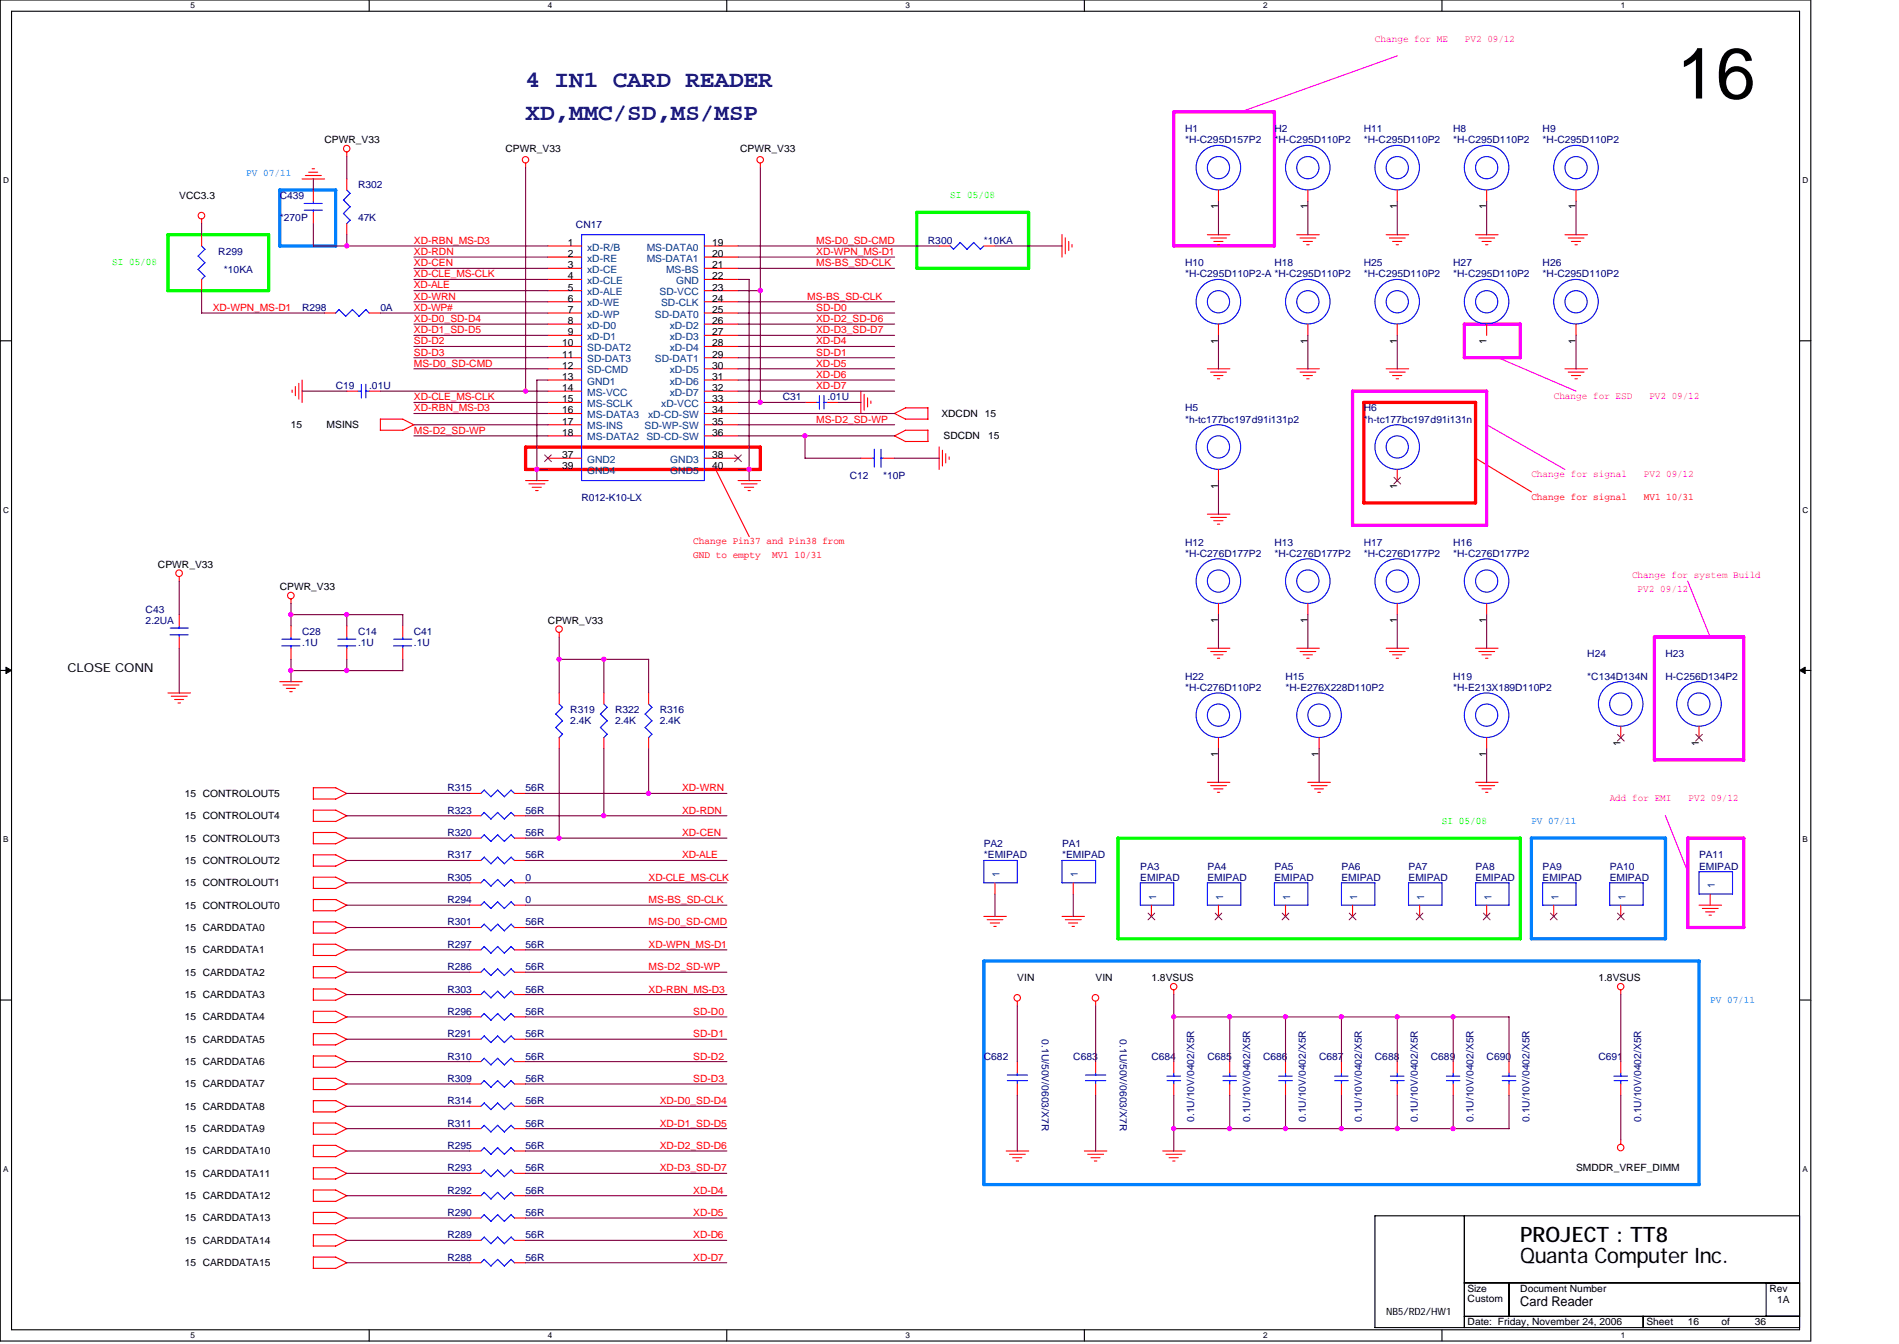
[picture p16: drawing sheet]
<svg xmlns="http://www.w3.org/2000/svg" width="257mm" height="182mm" viewBox="0 0 257 182" stroke-linecap="round" stroke-linejoin="round" font-family="sans-serif">
<defs><g id="words">
<text font-size="9.7" x="227.1" y="13.3">16</text>
<g font-size="3.2" fill="#000080">
<text x="71.2" y="11.7">4 IN1 CARD READER</text>
<text x="71.2" y="16.3">XD,MMC/SD,MS/MSP</text>
</g>
<g font-size="2.9">
<text x="205.9" y="171">Quanta Computer Inc.</text>
<text x="205.9" y="168.3">PROJECT : TT8</text>
</g>
<text font-size="1.8" x="205.9" y="176.9">Card Reader</text>
<text font-size="1.7" x="9.1" y="91">CLOSE CONN</text>
<g font-size="1.4" fill="#f0f">
<text x="186.2" y="5.6">Change for ME</text>
<text x="198.4" y="5.6">PV2 09/12</text>
<text x="210.4" y="54.1">Change for ESD</text>
<text x="223.4" y="54.1">PV2 09/12</text>
<text x="207.4" y="64.7">Change for signal</text>
<text x="222.6" y="64.7">PV2 09/12</text>
<text x="221" y="78.3">Change for system Build</text>
<text x="221.8" y="80.1">PV2 09/12</text>
<text x="218" y="108.5">Add for EMI</text>
<text x="228.7" y="108.5">PV2 09/12</text>
</g>
<g font-size="1.4" fill="#000080">
<text x="160.5" y="17.9">H1</text>
<text x="172.6" y="17.9">H2</text>
<text x="184.7" y="17.9">H11</text>
<text x="196.8" y="17.9">H8</text>
<text x="208.9" y="17.9">H9</text>
<text x="160.5" y="19.4">*H-C295D157P2</text>
<text x="172.6" y="19.4">*H-C295D110P2</text>
<text x="184.7" y="19.4">*H-C295D110P2</text>
<text x="196.8" y="19.4">*H-C295D110P2</text>
<text x="208.9" y="19.4">*H-C295D110P2</text>
<text x="37.9" y="27">C439</text>
<text x="37.9" y="30">*270P</text>
<text x="48.5" y="25.5">R302</text>
<text x="48.5" y="30">47K</text>
<text x="29.6" y="34.5">R299</text>
<text x="78" y="30.9">CN17</text>
<text x="125.7" y="33">R300</text>
<text x="133.2" y="33">*10KA</text>
<text x="30.3" y="37">*10KA</text>
<text x="160.5" y="36">H10</text>
<text x="160.5" y="37.6">*H-C295D110P2-A *H-C295D110P2</text>
<text x="172.6" y="36">H18</text>
<text x="184.7" y="36">H25</text>
<text x="184.7" y="37.6">*H-C295D110P2</text>
<text x="196.8" y="36">H27</text>
<text x="196.8" y="37.6">*H-C295D110P2</text>
<text x="208.9" y="36">H26</text>
<text x="208.9" y="37.6">*H-C295D110P2</text>
<text x="40.9" y="42.1">R298</text>
<text x="51.5" y="42.1">0A</text>
<text x="45.5" y="52.7">C19</text>
<text x="50" y="52.7">.01U</text>
<text x="106" y="54.2">C31</text>
<text x="112.1" y="54.2">.01U</text>
<text x="160.5" y="55.7">H5</text>
<text x="160.5" y="57.2">*h-tc177bc197d91i131p2</text>
<text x="184.7" y="55.7">H6</text>
<text x="184.7" y="57.2">*h-tc177bc197d91i131n</text>
<text x="115.1" y="64.8">C12</text>
<text x="119.6" y="64.8">*10P</text>
<text x="78.8" y="67.8">R012-K10-LX</text>
<text x="160.5" y="73.9">H12</text>
<text x="160.5" y="75.4">*H-C276D177P2</text>
<text x="172.6" y="73.9">H13</text>
<text x="172.6" y="75.4">*H-C276D177P2</text>
<text x="184.7" y="73.9">H17</text>
<text x="184.7" y="75.4">*H-C276D177P2</text>
<text x="196.8" y="73.9">H16</text>
<text x="196.8" y="75.4">*H-C276D177P2</text>
<text x="19.7" y="83">C43</text>
<text x="19.7" y="84.5">2.2UA</text>
<text x="40.9" y="86">C28</text>
<text x="40.9" y="87.5">.1U</text>
<text x="48.5" y="86">C14</text>
<text x="48.5" y="87.5">.1U</text>
<text x="56" y="86">C41</text>
<text x="56" y="87.5">.1U</text>
<text x="215" y="89">H24</text>
<text x="225.5" y="89">H23</text>
<text x="160.5" y="92.1">H22</text>
<text x="160.5" y="93.6">*H-C276D110P2</text>
<text x="174.1" y="92.1">H15</text>
<text x="174.1" y="93.6">*H-E276X228D110P2</text>
<text x="196.8" y="92.1">H19</text>
<text x="196.8" y="93.6">*H-E213X189D110P2</text>
<text x="215" y="92.1">*C134D134N</text>
<text x="225.5" y="92.1">H-C256D134P2</text>
<text x="77.2" y="96.6">R319</text>
<text x="77.2" y="98.1">2.4K</text>
<text x="83.3" y="96.6">R322</text>
<text x="83.3" y="98.1">2.4K</text>
<text x="89.3" y="96.6">R316</text>
<text x="89.3" y="98.1">2.4K</text>
<text x="60.6" y="107.2">R315</text>
<text x="71.2" y="107.2">56R</text>
<text x="60.6" y="110.2">R323</text>
<text x="60.6" y="113.2">R320</text>
<text x="71.2" y="110.2">56R</text>
<text x="71.2" y="113.2">56R</text>
<text x="60.6" y="116.3">R317</text>
<text x="60.6" y="119.3">R305</text>
<text x="71.2" y="116.3">56R</text>
<text x="71.2" y="119.3">0</text>
<text x="133.2" y="114.7">PA2</text>
<text x="133.2" y="116.3">*EMIPAD</text>
<text x="143.8" y="114.7">PA1</text>
<text x="143.8" y="116.3">*EMIPAD</text>
<text x="154.4" y="117.8">PA3</text>
<text x="154.4" y="119.3">EMIPAD</text>
<text x="163.5" y="117.8">PA4</text>
<text x="163.5" y="119.3">EMIPAD</text>
<text x="172.6" y="117.8">PA5</text>
<text x="172.6" y="119.3">EMIPAD</text>
<text x="181.7" y="117.8">PA6</text>
<text x="181.7" y="119.3">EMIPAD</text>
<text x="190.8" y="117.8">PA7</text>
<text x="190.8" y="119.3">EMIPAD</text>
<text x="199.8" y="117.8">PA8</text>
<text x="199.8" y="119.3">EMIPAD</text>
<text x="208.9" y="117.8">PA9</text>
<text x="208.9" y="119.3">EMIPAD</text>
<text x="218" y="117.8">PA10</text>
<text x="218" y="119.3">EMIPAD</text>
<text x="230.1" y="116.3">PA11</text>
<text x="230.1" y="117.8">EMIPAD</text>
<text x="60.6" y="122.3">R294</text>
<text x="60.6" y="125.3">R301</text>
<text x="71.2" y="122.3">0</text>
<text x="71.2" y="125.3">56R</text>
<text x="60.6" y="128.4">R297</text>
<text x="60.6" y="131.4">R286</text>
<text x="71.2" y="128.4">56R</text>
<text x="71.2" y="131.4">56R</text>
<text x="60.6" y="137.5">R296</text>
<text x="60.6" y="134.4">R303</text>
<text x="71.2" y="137.5">56R</text>
<text x="71.2" y="134.4">56R</text>
<text x="60.6" y="143.5">R310</text>
<text x="60.6" y="140.5">R291</text>
<text x="71.2" y="143.5">56R</text>
<text x="71.2" y="140.5">56R</text>
<text x="133.2" y="143.5">C682</text>
<text x="141.1" y="140.8" transform="rotate(90 141.1 140.8)">0.1U/50V/0603/X7R</text>
<text x="145.3" y="143.5">C683</text>
<text x="151.7" y="140.8" transform="rotate(90 151.7 140.8)">0.1U/50V/0603/X7R</text>
<text x="155.9" y="143.5">C684</text>
<text x="163.5" y="143.5">C685</text>
<text x="171.1" y="143.5">C686</text>
<text x="178.6" y="143.5">C687</text>
<text x="186.2" y="143.5">C688</text>
<text x="193.8" y="143.5">C689</text>
<text x="201.3" y="143.5">C690</text>
<text x="216.5" y="143.5">C691</text>
<text x="60.6" y="146.5">R309</text>
<text x="60.6" y="149.6">R314</text>
<text x="71.2" y="146.5">56R</text>
<text x="71.2" y="149.6">56R</text>
<text x="60.6" y="152.6">R311</text>
<text x="60.6" y="155.6">R295</text>
<text x="71.2" y="152.6">56R</text>
<text x="71.2" y="155.6">56R</text>
<text x="161.7" y="152" transform="rotate(-90 161.7 152)">0.1U/10V/0402/X5R</text>
<text x="169.3" y="152" transform="rotate(-90 169.3 152)">0.1U/10V/0402/X5R</text>
<text x="176.9" y="152" transform="rotate(-90 176.9 152)">0.1U/10V/0402/X5R</text>
<text x="184.4" y="152" transform="rotate(-90 184.4 152)">0.1U/10V/0402/X5R</text>
<text x="192" y="152" transform="rotate(-90 192 152)">0.1U/10V/0402/X5R</text>
<text x="199.6" y="152" transform="rotate(-90 199.6 152)">0.1U/10V/0402/X5R</text>
<text x="207.1" y="152" transform="rotate(-90 207.1 152)">0.1U/10V/0402/X5R</text>
<text x="222.3" y="152" transform="rotate(-90 222.3 152)">0.1U/10V/0402/X5R</text>
<text x="60.6" y="161.7">R292</text>
<text x="60.6" y="158.6">R293</text>
<text x="71.2" y="161.7">56R</text>
<text x="71.2" y="158.6">56R</text>
<text x="60.6" y="167.7">R289</text>
<text x="60.6" y="164.7">R290</text>
<text x="71.2" y="167.7">56R</text>
<text x="71.2" y="164.7">56R</text>
<text x="60.6" y="170.8">R288</text>
<text x="71.2" y="170.8">56R</text>
</g>
<g font-size="1.4" fill="#0080ff">
<text x="33.4" y="23.8">PV 07/11</text>
<text x="207.4" y="111.6">PV 07/11</text>
<text x="231.6" y="135.8">PV 07/11</text>
</g>
<g font-size="1.4">
<text x="43.9" y="19.4">CPWR_V33</text>
<text x="68.4" y="20.6">CPWR_V33</text>
<text x="100.2" y="20.6">CPWR_V33</text>
<text x="24.3" y="27">VCC3.3</text>
<text x="165" y="28.4" transform="rotate(-90 165 28.4)">1</text>
<text x="177.1" y="28.4" transform="rotate(-90 177.1 28.4)">1</text>
<text x="189.2" y="28.4" transform="rotate(-90 189.2 28.4)">1</text>
<text x="201.3" y="28.4" transform="rotate(-90 201.3 28.4)">1</text>
<text x="213.4" y="28.4" transform="rotate(-90 213.4 28.4)">1</text>
<text x="76.9" y="33.3">1</text>
<text x="76.9" y="34.8">2</text>
<text x="96.5" y="33.3">19</text>
<text x="96.5" y="34.8">20</text>
<text x="76.9" y="36.3">3</text>
<text x="76.9" y="37.8">4</text>
<text x="76.9" y="39.3">5</text>
<text x="76.9" y="40.9">6</text>
<text x="96.5" y="36.3">21</text>
<text x="96.5" y="37.8">22</text>
<text x="96.5" y="39.3">23</text>
<text x="96.5" y="40.9">24</text>
<text x="76.1" y="46.9">10</text>
<text x="76.9" y="42.4">7</text>
<text x="76.9" y="43.9">8</text>
<text x="76.9" y="45.4">9</text>
<text x="96.5" y="42.4">25</text>
<text x="96.5" y="43.9">26</text>
<text x="96.5" y="45.4">27</text>
<text x="96.5" y="46.9">28</text>
<text x="165" y="46.5" transform="rotate(-90 165 46.5)">1</text>
<text x="177.1" y="46.5" transform="rotate(-90 177.1 46.5)">1</text>
<text x="189.2" y="46.5" transform="rotate(-90 189.2 46.5)">1</text>
<text x="201.3" y="46.5" transform="rotate(-90 201.3 46.5)">1</text>
<text x="213.4" y="46.5" transform="rotate(-90 213.4 46.5)">1</text>
<text x="76.1" y="48.4">11</text>
<text x="76.1" y="49.9">12</text>
<text x="76.1" y="51.5">13</text>
<text x="76.1" y="53">14</text>
<text x="96.5" y="48.4">29</text>
<text x="96.5" y="49.9">30</text>
<text x="96.5" y="51.5">31</text>
<text x="96.5" y="53">32</text>
<text x="39.4" y="58">15</text>
<text x="44.2" y="58">MSINS</text>
<text x="76.1" y="54.5">15</text>
<text x="76.1" y="56">16</text>
<text x="76.1" y="57.5">17</text>
<text x="76.1" y="59">18</text>
<text x="96.5" y="54.5">33</text>
<text x="96.5" y="56">34</text>
<text x="96.5" y="57.5">35</text>
<text x="96.5" y="59">36</text>
<text x="127.5" y="56.5">XDCDN</text>
<text x="127.8" y="59.5">SDCDN</text>
<text x="133.4" y="56.5">15</text>
<text x="133.8" y="59.5">15</text>
<text x="76.1" y="62">37</text>
<text x="76.1" y="63.6">39</text>
<text x="96.5" y="62">38</text>
<text x="96.5" y="63.6">40</text>
<text x="165" y="66.2" transform="rotate(-90 165 66.2)">1</text>
<text x="189.2" y="66.2" transform="rotate(-90 189.2 66.2)">1</text>
<text x="21.4" y="76.9">CPWR_V33</text>
<text x="37.9" y="79.9">CPWR_V33</text>
<text x="74.2" y="84.5">CPWR_V33</text>
<text x="165" y="84.4" transform="rotate(-90 165 84.4)">1</text>
<text x="177.1" y="84.4" transform="rotate(-90 177.1 84.4)">1</text>
<text x="189.2" y="84.4" transform="rotate(-90 189.2 84.4)">1</text>
<text x="201.3" y="84.4" transform="rotate(-90 201.3 84.4)">1</text>
<text x="219.5" y="101" transform="rotate(-90 219.5 101)">1</text>
<text x="230.1" y="101" transform="rotate(-90 230.1 101)">1</text>
<text x="25" y="107.9">15 CONTROLOUT5</text>
<text x="165" y="102.5" transform="rotate(-90 165 102.5)">1</text>
<text x="178.6" y="102.5" transform="rotate(-90 178.6 102.5)">1</text>
<text x="201.3" y="102.5" transform="rotate(-90 201.3 102.5)">1</text>
<text x="25" y="114">15 CONTROLOUT3</text>
<text x="25" y="111">15 CONTROLOUT4</text>
<text x="25" y="117">15 CONTROLOUT2</text>
<text x="25" y="123.1">15 CONTROLOUT0</text>
<text x="25" y="120">15 CONTROLOUT1</text>
<text x="25" y="126.1">15 CARDDATA0</text>
<text x="25" y="129.1">15 CARDDATA1</text>
<text x="25" y="132.1">15 CARDDATA2</text>
<text x="25" y="135.2">15 CARDDATA3</text>
<text x="137.8" y="132.9">VIN</text>
<text x="148.4" y="132.9">VIN</text>
<text x="155.9" y="132.9">1.8VSUS</text>
<text x="216.5" y="132.9">1.8VSUS</text>
<text x="25" y="138.2">15 CARDDATA4</text>
<text x="25" y="141.2">15 CARDDATA5</text>
<text x="25" y="144.3">15 CARDDATA6</text>
<text x="25" y="147.3">15 CARDDATA7</text>
<text x="25" y="150.3">15 CARDDATA8</text>
<text x="25" y="153.3">15 CARDDATA9</text>
<text x="25" y="156.4">15 CARDDATA10</text>
<text x="25" y="159.4">15 CARDDATA11</text>
<text x="213.4" y="158.6">SMDDR_VREF_DIMM</text>
<text x="25" y="162.4">15 CARDDATA12</text>
<text x="25" y="165.4">15 CARDDATA13</text>
<text x="25" y="168.5">15 CARDDATA14</text>
<text x="25" y="171.5">15 CARDDATA15</text>
<text x="187.7" y="178.1">NB5/RD2/HW1</text>
<text x="198.8" y="176.3">Custom</text>
<text x="198.8" y="175">Size</text>
<text x="198.8" y="179.5">Date: Friday, November 24, 2006</text>
<text x="205.9" y="175">Document Number</text>
<text x="223" y="179.5">Sheet</text>
<text x="228.6" y="179.5">16</text>
<text x="233.1" y="179.5">of</text>
<text x="237.7" y="179.5">36</text>
<text x="239.6" y="175">Rev</text>
<text x="240.7" y="176.5">1A</text>
</g>
<g font-size="1.4" fill="#0f0">
<text x="128.7" y="26.8">SI 05/08</text>
<text x="15.2" y="35.9">SI 05/08</text>
<text x="195.3" y="111.6">SI 05/08</text>
</g>
<g font-size="1.4" fill="#f00">
<text x="56" y="34.5">XD-RDN</text>
<text x="56" y="33">XD-RBN_MS-D3</text>
<text x="110.5" y="33">MS-D0_SD-CMD</text>
<text x="110.5" y="34.5">XD-WPN_MS-D1</text>
<text x="56" y="36">XD-CEN</text>
<text x="56" y="37.6">XD-CLE_MS-CLK</text>
<text x="56" y="39.1">XD-ALE</text>
<text x="56" y="40.6">XD-WRN</text>
<text x="109.3" y="40.6">MS-BS_SD-CLK</text>
<text x="110.5" y="36">MS-BS_SD-CLK</text>
<text x="28.8" y="42.1">XD-WPN_MS-D1</text>
<text x="56" y="46.7">SD-D2</text>
<text x="56" y="45.1">XD-D1_SD-D5</text>
<text x="56" y="42.1">XD-WP#</text>
<text x="56" y="43.6">XD-D0_SD-D4</text>
<text x="110.5" y="42.1">SD-D0</text>
<text x="110.5" y="43.6">XD-D2_SD-D6</text>
<text x="110.5" y="46.7">XD-D4</text>
<text x="110.5" y="45.1">XD-D3_SD-D7</text>
<text x="56" y="49.7">MS-D0_SD-CMD</text>
<text x="56" y="48.2">SD-D3</text>
<text x="110.5" y="48.2">SD-D1</text>
<text x="110.5" y="51.2">XD-D6</text>
<text x="110.5" y="52.7">XD-D7</text>
<text x="110.5" y="49.7">XD-D5</text>
<text x="56" y="55.7">XD-RBN_MS-D3</text>
<text x="56" y="58.8">MS-D2_SD-WP</text>
<text x="56" y="54.2">XD-CLE_MS-CLK</text>
<text x="110.5" y="57.2">MS-D2_SD-WP</text>
<text x="207.4" y="67.7">Change for signal</text>
<text x="222.6" y="67.7">MV1 10/31</text>
<text x="93.9" y="73.7">Change Pin37 and Pin38 from</text>
<text x="93.9" y="75.6">GND to empty</text>
<text x="104.6" y="75.6">MV1 10/31</text>
<text x="92.4" y="107.2">XD-WRN</text>
<text x="92.4" y="113.2">XD-CEN</text>
<text x="92.4" y="110.2">XD-RDN</text>
<text x="87.8" y="119.3">XD-CLE_MS-CLK</text>
<text x="92.4" y="116.3">XD-ALE</text>
<text x="87.8" y="122.3">MS-BS_SD-CLK</text>
<text x="87.8" y="125.3">MS-D0_SD-CMD</text>
<text x="87.8" y="131.4">MS-D2_SD-WP</text>
<text x="87.8" y="128.4">XD-WPN_MS-D1</text>
<text x="87.8" y="134.4">XD-RBN_MS-D3</text>
<text x="93.9" y="137.5">SD-D0</text>
<text x="93.9" y="140.5">SD-D1</text>
<text x="93.9" y="143.5">SD-D2</text>
<text x="89.3" y="149.6">XD-D0_SD-D4</text>
<text x="93.9" y="146.5">SD-D3</text>
<text x="89.3" y="152.6">XD-D1_SD-D5</text>
<text x="89.3" y="155.6">XD-D2_SD-D6</text>
<text x="89.3" y="158.6">XD-D3_SD-D7</text>
<text x="93.9" y="161.7">XD-D4</text>
<text x="93.9" y="164.7">XD-D5</text>
<text x="93.9" y="167.7">XD-D6</text>
<text x="93.9" y="170.8">XD-D7</text>
</g>
<g font-size="1.4" fill="#004080">
<text x="79.5" y="33.9">xD-R/B</text>
<text x="79.5" y="35.4">xD-RE</text>
<text x="87.6" y="33.9">MS-DATA0</text>
<text x="87.6" y="35.4">MS-DATA1</text>
<text x="79.5" y="37">xD-CE</text>
<text x="79.5" y="38.5">xD-CLE</text>
<text x="79.5" y="40">xD-ALE</text>
<text x="79.5" y="41.5">xD-WE</text>
<text x="89.3" y="40">SD-VCC</text>
<text x="89.5" y="41.5">SD-CLK</text>
<text x="90.2" y="37">MS-BS</text>
<text x="91.6" y="38.5">GND</text>
<text x="79.5" y="43">xD-WP</text>
<text x="79.5" y="44.5">xD-D0</text>
<text x="79.5" y="46">xD-D1</text>
<text x="79.5" y="47.5">SD-DAT2</text>
<text x="88.7" y="43">SD-DAT0</text>
<text x="90.7" y="44.5">xD-D2</text>
<text x="90.7" y="46">xD-D3</text>
<text x="90.7" y="47.5">xD-D4</text>
<text x="79.5" y="49.1">SD-DAT3</text>
<text x="79.5" y="50.6">SD-CMD</text>
<text x="79.5" y="52.1">GND1</text>
<text x="79.5" y="53.6">MS-VCC</text>
<text x="88.7" y="49.1">SD-DAT1</text>
<text x="90.7" y="50.6">xD-D5</text>
<text x="90.7" y="52.1">xD-D6</text>
<text x="90.7" y="53.6">xD-D7</text>
<text x="79.5" y="55.1">MS-SCLK</text>
<text x="79.5" y="56.6">MS-DATA3</text>
<text x="79.5" y="58.1">MS-INS</text>
<text x="79.5" y="59.6">MS-DATA2</text>
<text x="87.3" y="58.1">SD-WP-SW</text>
<text x="87.5" y="59.6">SD-CD-SW</text>
<text x="87.8" y="56.6">xD-CD-SW</text>
<text x="89.6" y="55.1">xD-VCC</text>
<text x="79.5" y="62.7">GND2</text>
<text x="79.5" y="64.2">GND4</text>
<text x="90.8" y="62.7">GND3</text>
<text x="90.8" y="64.2">GND5</text>
<text x="135.4" y="118.8" transform="rotate(-90 135.4 118.8)">1</text>
<text x="146" y="118.8" transform="rotate(-90 146 118.8)">1</text>
<text x="156.6" y="121.8" transform="rotate(-90 156.6 121.8)">1</text>
<text x="165.6" y="121.8" transform="rotate(-90 165.6 121.8)">1</text>
<text x="174.7" y="121.8" transform="rotate(-90 174.7 121.8)">1</text>
<text x="183.8" y="121.8" transform="rotate(-90 183.8 121.8)">1</text>
<text x="192.9" y="121.8" transform="rotate(-90 192.9 121.8)">1</text>
<text x="202" y="121.8" transform="rotate(-90 202 121.8)">1</text>
<text x="211" y="121.8" transform="rotate(-90 211 121.8)">1</text>
<text x="220.1" y="121.8" transform="rotate(-90 220.1 121.8)">1</text>
<text x="232.2" y="120.3" transform="rotate(-90 232.2 120.3)">1</text>
</g>
<g font-size="1.1">
<text x="25.8" y="1.1">5</text>
<text x="74.2" y="1.1">4</text>
<text x="122.6" y="1.1">3</text>
<text x="171.1" y="1.1">2</text>
<text x="219.5" y="1.1">1</text>
<text x=".4" y="24.8">D</text>
<text x="244.1" y="24.8">D</text>
<text x=".4" y="69.4">C</text>
<text x="244.1" y="69.4">C</text>
<text x=".4" y="114.1">B</text>
<text x="244.1" y="114.1">B</text>
<text x=".4" y="158.7">A</text>
<text x="244.1" y="158.7">A</text>
<text x="25.8" y="181.3">5</text>
<text x="74.2" y="181.3">4</text>
<text x="122.6" y="181.3">3</text>
<text x="171.1" y="181.3">2</text>
<text x="219.5" y="181.3">1</text>
</g>
</g></defs>
<path d="M0 0h245.2v181.6h-245.2zM1.6 1.5h242.1v178.6h-242.1z" fill="none" stroke="#000" stroke-width=".15"/>
<g fill="#fff">
<path d="M25.8 .2h.6v1.2h-.6z"/>
<path d="M25.8 180.3h.6v1.2h-.6z"/>
</g>
<path d="M50 0v1.5M50 180.1v1.5" fill="none" stroke="#000" stroke-width=".15"/>
<g fill="#fff">
<path d="M74.2 .2h.6v1.2h-.6z"/>
<path d="M74.2 180.3h.6v1.2h-.6z"/>
</g>
<path d="M98.4 0v1.5M98.4 180.1v1.5" fill="none" stroke="#000" stroke-width=".15"/>
<g fill="#fff">
<path d="M122.6 .2h.6v1.2h-.6z"/>
<path d="M122.6 180.3h.6v1.2h-.6z"/>
</g>
<path d="M146.9 0v1.5M146.9 180.1v1.5" fill="none" stroke="#000" stroke-width=".15"/>
<g fill="#fff">
<path d="M171.1 .2h.6v1.2h-.6z"/>
<path d="M171.1 180.3h.6v1.2h-.6z"/>
</g>
<path d="M195.3 0v1.5M195.3 180.1v1.5" fill="none" stroke="#000" stroke-width=".15"/>
<g fill="#fff">
<path d="M219.5 .2h.6v1.2h-.6z"/>
<path d="M219.5 180.3h.6v1.2h-.6z"/>
<path d="M.4 23.8h.8v1.2h-.8z"/>
<path d="M244.1 23.8h.8v1.2h-.8z"/>
<path d="M.4 68.5h.8v1.2h-.8z"/>
<path d="M244.1 68.5h.8v1.2h-.8z"/>
</g>
<path d="M0 46.2h1.6M243.7 46.2h1.5" fill="none" stroke="#000" stroke-width=".15"/>
<g fill="#fff">
<path d="M.4 113.1h.7v1.2h-.7z"/>
<path d="M244.1 113.1h.7v1.2h-.7z"/>
</g>
<path d="M0 90.8h1.6M243.7 90.8h1.5" fill="none" stroke="#000" stroke-width=".15"/>
<path d="M.8 90.4l.8 .4-.8 .4zM243.7 90.8l.8-.4v.8z" fill="#000" stroke="#000" stroke-width=".14"/>
<g fill="#fff">
<path d="M.4 157.8h.7v1.2h-.7z"/>
<path d="M244.1 157.8h.7v1.2h-.7z"/>
</g>
<path d="M0 135.4h1.6M243.7 135.4h1.5M186.2 164.7h57.5v15.1h-57.5zM198.3 173.8h45.4M198.3 164.7v15.1M198.3 178.3h45.4M204.4 173.8v4.5M222.5 178.3v1.5M239.2 173.8v4.5" fill="none" stroke="#000" stroke-width=".15"/>
<path d="M189.2 7.6l-21.2 7.6M201.3 57.5l10.6 6.1M202.8 48.4l10.6 4.6M228.6 78.7l3 7.6M225.5 110.5l3.1 7.6" fill="none" stroke="#f0f" stroke-width=".15"/>
<g fill="none" stroke="#f00" stroke-width=".15">
<path d="M27.3 29.7v.6M27.3 31.8v1.5M27.3 37.8v1.6M40.9 24.2h3.1M41.4 23.8h2.1M41.8 23.3h1.2M42.3 22.9h.3M42.4 25.7v1.6M42.4 28.8v1.5M47 20.6v.6M47 24.2v1.5M47 30.3v1.5"/>
<path d="M71.2 22.1v.6M74.2 33.3h4.6M74.2 34.8h4.6M74.2 36.3h4.6M74.2 37.8h4.6M74.2 39.4h4.6M95.4 33.3h4.5M95.4 34.8h4.5M95.4 36.3h4.5M95.4 37.8h4.5M95.4 39.4h4.5M103 22.1v.6"/>
<path d="M127.2 33.3h1.5M133.2 33.3h1.5M143.8 31.8v3M144.3 32.2v2.2M144.7 32.7v1.2M145.2 33.1v.4M163.5 31.8h3.1M164 32.2h2.1M164.4 32.7h1.2M164.9 33.1h.3M165 25.7v1.6M175.6 31.8h3.1"/>
<path d="M176.1 32.2h2.1M176.5 32.7h1.2M177 33.1h.3M177.1 25.7v1.6M187.7 31.8h3.1M188.2 32.2h2.1M188.6 32.7h1.2M189.1 33.1h.3M189.2 25.7v1.6M199.8 31.8h3.1M200.3 32.2h2.1M200.7 32.7h1.2"/>
<path d="M201.2 33.1h.3M201.3 25.7v1.6M211.9 31.8h3.1M212.4 32.2h2.1M212.8 32.7h1.3M213.3 33.1h.3M213.4 25.7v1.6M39.6 52.8v.3M40 52.3v1.3M40.5 51.9v2.2M40.9 51.5v3M43.9 42.4h1.6"/>
<path d="M47 53h1.5M50 53h1.5M50 42.4h1.5M51.5 58.3h3M51.5 56.8h3.1M51.5 56.7v1.6M54.5 56.8l1.6 .8M56 57.5l-1.5 .8M74.2 50h4.6M74.2 54.5h4.6M74.2 53h4.6M74.2 40.9h4.6"/>
<path d="M74.2 42.4h4.6M74.2 43.9h4.6M74.2 45.4h4.6M74.2 46.9h4.6M74.2 48.5h4.6M74.2 51.5h4.6M74.2 56h4.6M74.2 57.5h4.6M74.2 59h4.6M95.4 50h4.5M95.4 54.5h4.5M95.4 53h4.5"/>
<path d="M95.4 40.9h4.5M95.4 42.4h4.5M95.4 43.9h4.5M95.4 45.4h4.5M95.4 46.9h4.5M95.4 48.5h4.5M95.4 51.5h4.5M95.4 56h4.5M95.4 57.5h4.5M95.4 59h4.5M109 54.5h1.5M112.1 54.5h1.5"/>
<path d="M116.6 53v3M117 53.4v2.2M117.5 53.9v1.2M117.9 54.3v.4M121.1 59.1l1.5-.8h3.1v1.5h-3.1M121.1 59l1.6 .8M122.6 55.2h3.1v1.6h-3.1l-1.5-.8M122.7 55.2l-1.6 .8M163.5 50h3.1M164 50.4h2.1M164.4 50.9h1.2M164.9 51.3h.3"/>
<path d="M165 43.9v1.5M175.6 50h3.1M176.1 50.4h2.1M176.5 50.9h1.2M177 51.3h.3M177.1 43.9v1.5M187.7 50h3.1M188.2 50.4h2.1M188.6 50.9h1.2M189.1 51.3h.3M189.2 43.9v1.5M201.3 43.9v1.5"/>
<path d="M211.9 50h3.1M212.4 50.4h2.1M212.8 50.9h1.3M213.3 51.3h.3M213.4 43.9v1.5M24.3 78.1v.6M71.2 65.1h3M71.6 65.5h2.2M72.1 66h1.2M72.5 66.4h.4M74.2 62.1h4.6M74.2 63.6h4.6"/>
<path d="M95.4 62.1h4.5M95.4 63.6h4.5M96.9 63.6l4.6 9.1M99.9 65.1h3.1M100.4 65.5h2.1M100.8 66h1.3M101.3 66.4h.3M116.6 62.1h1.5M119.6 62.1h1.5M127.2 60.5v3.1M127.6 61v2.1M128.1 61.4v1.3"/>
<path d="M128.5 61.9v.3M163.5 69.6h3.1M164 70.1h2.1M164.4 70.5h1.2M164.9 71h.3M165 63.6v1.5M189.2 63.6v1.5M199.8 62.1l7.6 4.5M22.8 93.9h3M23.2 94.3h2.2M23.6 94.7h1.3M24.1 95.2h.3"/>
<path d="M24.3 83.2v1.6M24.3 86.3v1.5M37.9 92.3h3M38.3 92.8h2.2M38.8 93.2h1.2M39.2 93.7h.4M39.4 81.1v.7M39.4 84.8v1.5M39.4 87.8v1.5M47 84.8v1.5M47 87.8v1.5M54.5 84.8v1.5"/>
<path d="M54.5 87.8v1.5M75.7 85.7v.6M75.7 93.9v1.5M75.7 99.9v1.5M81.8 93.9v1.5M81.8 99.9v1.5M87.8 93.9v1.5M87.8 99.9v1.5M163.5 87.8h3.1M164 88.2h2.1M164.4 88.7h1.2M164.9 89.2h.3"/>
<path d="M165 81.7v1.5M165 99.9v1.5M175.6 87.8h3.1M176.1 88.2h2.1M176.5 88.7h1.2M177 89.2h.3M177.1 81.7v1.5M178.6 99.9v1.5M187.7 87.8h3.1M188.2 88.2h2.1M188.6 88.7h1.2M189.1 89.2h.3"/>
<path d="M189.2 81.7v1.5M199.8 87.8h3.1M200.3 88.2h2.1M200.7 88.7h1.2M201.2 89.2h.3M201.3 81.7v1.5M201.3 99.9v1.5M219.5 98.4v1.5M230.1 98.4v1.5M42.4 106.7v1.5h3.1M42.4 109.7v1.6h3.1M42.4 115.8v1.5h3.1"/>
<path d="M42.4 115.8h3.1l1.5 .8M42.4 109.7h3.1l1.5 .8M42.4 106.7h3.1l1.5 .8M47 119.6l-1.6 .8M47 116.5l-1.6 .8M47 113.5l-1.6 .8M47 110.5l-1.6 .8M47 107.5l-1.6 .7M47 113.5l-1.5-.7-3.1-.1v1.6h3.1M47 119.6l-1.5-.8h-3.1v1.5h3.1M63.6 110.5h1.5M63.6 113.5h1.5"/>
<path d="M63.6 107.5h1.5M63.6 116.5h1.5M63.6 119.6h1.5M69.7 110.5h1.5M69.7 113.5h1.5M69.7 107.5h1.5M69.7 116.5h1.5M69.7 119.6h1.5M134.7 119.6v1.5M145.3 119.6v1.5M163.5 106h3.1M164 106.4h2.1"/>
<path d="M164.4 106.8h1.2M164.9 107.3h.3M177.1 106h3.1M177.6 106.4h2.1M178 106.8h1.2M178.5 107.3h.3M199.8 106h3.1M200.3 106.4h2.1M200.7 106.8h1.2M201.2 107.3h.3M42.4 121.8v1.6h3.1M42.4 124.8v1.6h3.1"/>
<path d="M42.4 130.9v1.5h3.1M42.4 136.9v1.6h3.1M42.4 140v1.5h3.1M42.4 121.8h3.1l1.5 .8M42.4 124.9h3.1l1.5 .7M42.4 130.9h3.1l1.5 .8M42.4 137h3.1l1.5 .8M42.4 140h3.1l1.5 .8M47 122.6l-1.6 .8M47 125.6l-1.6 .8M47 128.7l-1.6 .7M47 131.7l-1.6 .8"/>
<path d="M47 134.7l-1.6 .8M47 137.7l-1.6 .8M47 128.7l-1.5-.8h-3.1v1.5h3.1M47 134.7l-1.5-.8h-3.1v1.6h3.1M63.6 122.6h1.5M63.6 128.7h1.5M63.6 137.7h1.5M63.6 131.7h1.5M63.6 125.6h1.5M63.6 134.7h1.5M69.7 122.6h1.5M69.7 128.7h1.5"/>
<path d="M69.7 137.7h1.5M69.7 131.7h1.5M69.7 125.6h1.5M69.7 134.7h1.5M133.2 124.1h3.1M133.7 124.6h2.1M134.1 125h1.3M134.6 125.5h.3M137.8 135.6v.6M143.8 124.1h3.1M144.3 124.6h2.1M144.7 125h1.2"/>
<path d="M145.2 125.5h.3M148.4 135.6v.6M155.9 122.6v1.5M159 134.1v.6M165 122.6v1.5M174.1 122.6v1.5M183.2 122.6v1.5M192.3 122.6v1.5M201.3 122.6v1.5M210.4 122.6v1.5M219.5 122.6v1.5M219.5 134.1v.6"/>
<path d="M230.1 122.6h3M230.5 123h2.2M231 123.5h1.2M231.5 124h.3M231.6 121.1v1.5M42.4 146v1.6h3.1M42.4 152.1v1.5h3.1M42.4 155.1v1.6h3.1M42.4 146h3.1l1.5 .8M42.4 152.1h3.1l1.5 .8M42.4 155.1h3.1l1.5 .8M47 140.8l-1.6 .7"/>
<path d="M47 143.8l-1.6 .8M47 146.8l-1.6 .8M47 149.8l-1.6 .8M47 152.9l-1.6 .7M47 155.9l-1.6 .8M47 158.9l-1.6 .8M47 143.8l-1.5-.8h-3.1v1.5h3.1M47 149.9l-1.5-.8h-3.1v1.5h3.1M47 158.9l-1.5-.7-3.1-.1v1.6h3.1M63.6 155.9h1.5M63.6 143.8h1.5M63.6 146.8h1.5"/>
<path d="M63.6 158.9h1.5M63.6 152.9h1.5M63.6 140.8h1.5M63.6 149.8h1.5M69.7 155.9h1.5M69.7 143.8h1.5M69.7 146.8h1.5M69.7 158.9h1.5M69.7 152.9h1.5M69.7 140.8h1.5M69.7 149.8h1.5M136.3 155.9h3"/>
<path d="M136.7 156.3h2.2M137.1 156.8h1.3M137.6 157.2h.3M137.8 143.8v1.5M137.8 146.8v1.5M146.9 155.9h3M147.3 156.3h2.2M147.7 156.8h1.3M148.2 157.2h.3M148.4 143.8v1.5M148.4 146.8v1.5M157.5 155.9h3"/>
<path d="M157.9 156.3h2.1M158.3 156.8h1.3M158.8 157.2h.3M159 143.8v1.5M159 146.8v1.5M166.5 143.8v1.5M166.5 146.8v1.5M174.1 143.8v1.5M174.1 146.8v1.5M181.7 143.8v1.5M181.7 146.8v1.5M189.2 143.8v1.5"/>
<path d="M189.2 146.8v1.5M196.8 143.8v1.5M196.8 146.8v1.5M204.4 143.8v1.5M204.4 146.8v1.5M219.5 143.8v1.5M219.5 146.8v1.5M219.5 154.4v.6M42.4 161.2v1.5h3.1M42.4 167.2v1.6h3.1M42.4 170.2v1.6h3.1M42.4 161.2h3.1l1.5 .8"/>
<path d="M42.4 167.2h3.1l1.5 .8M42.4 170.3h3.1l1.5 .7M47 161.9l-1.6 .8M47 165l-1.6 .8M47 168l-1.6 .8M47 171l-1.6 .8M47 165l-1.5-.8h-3.1v1.5h3.1M63.6 161.9h1.5M63.6 171h1.5M63.6 168h1.5M63.6 165h1.5M69.7 161.9h1.5"/>
<path d="M69.7 171h1.5M69.7 168h1.5M69.7 165h1.5"/>
<circle cx="27.3" cy="29.2" r=".45"/>
<circle cx="46.9" cy="20.1" r=".44"/>
<circle cx="71.2" cy="21.6" r=".43"/>
<circle cx="103" cy="21.6" r=".44"/>
<circle cx="24.3" cy="77.6" r=".45"/>
<circle cx="39.4" cy="80.7" r=".45"/>
<circle cx="75.7" cy="85.2" r=".44"/>
<circle cx="137.8" cy="135.1" r=".44"/>
<circle cx="148.4" cy="135.1" r=".45"/>
<circle cx="158.9" cy="133.6" r=".43"/>
<circle cx="219.5" cy="133.6" r=".43"/>
<circle cx="219.5" cy="155.4" r=".44"/>
</g>
<path d="M22.8 31.8h13.6v7.6h-13.6zM124.2 28.8h15.1v7.5h-15.1zM151.4 113.5h54.5v13.6h-54.5z" fill="none" stroke="#0f0" stroke-width=".44"/>
<path d="M37.9 25.7h7.6v7.6h-7.6zM207.4 113.5h18.1v13.6h-18.1zM133.2 130.2h96.9v30.2h-96.9z" fill="none" stroke="#0080ff" stroke-width=".44"/>
<path d="M159 15.2h13.6v18.1h-13.6zM183.2 53h18.1v18.1h-18.1zM198.3 43.9h7.6v4.6h-7.6zM224 86.3h12.2v16.6h-12.2zM228.6 113.5h7.6v12.1h-7.6z" fill="none" stroke="#f0f" stroke-width=".44"/>
<path d="M184.7 54.5h15.1v13.6h-15.1zM71.2 60.6h31.8v3h-31.8z" fill="none" stroke="#f00" stroke-width=".44"/>
<g fill="none" stroke="#00f" stroke-width=".15">
<path d="M26.8 34.7l1 .9M26.8 36.5l1 .9-.5 .5M27.3 33.3l.5 .5M27.7 33.8l-.9 .9M27.7 35.6l-.9 .9M41.2 27.6h2.4M41.2 28.5h2.5M42.4 27.3v.3M42.4 28.4v.4M46.5 27.1l.9 .9M46.5 28.9l.9 .9M47 25.7l.4 .5"/>
<path d="M47.4 26.2l-.9 .9M47.4 28l-.9 .9M47.4 29.8l-.5 .5M78.8 31.8h16.6v33.3h-16.6zM128.7 33.3l.4 .5M130 32.8l1 1M130 32.9l-.9 .9M131.8 32.8l1 1M131.9 32.9l-1 .9M133.2 33.3l-.4 .5M45.9 41.9l.9 .9M45.9 41.9l-.5 .5"/>
<path d="M47.7 41.9l.9 .9M47.7 41.9l-.9 1M48.5 53h.5M48.9 52.1v1.8M49.5 53h.5M49.5 52v1.9M50 42.4l-.5-.5-.9 1M110.5 54.5h.5M111 53.6v1.8M111.6 54.5h.5M111.6 53.6v1.8M118.1 62.1h.3"/>
<path d="M118.4 60.8v2.5M119.3 62.1h.3M119.3 60.9v2.4M23 86h2.5M23 85.1h2.5M24.3 84.8v.3M24.3 86v.3M38.2 87.5h2.4M38.2 86.6h2.4M39.4 86.3v.3M39.4 87.5v.3M45.7 87.5h2.5"/>
<path d="M45.8 86.6h2.4M47 86.3v.3M47 87.5v.3M53.3 87.5h2.4M53.3 86.6h2.5M54.5 86.3v.3M54.5 87.5v.3M75.3 96.7l.9 .9M75.3 98.5l.9 1M75.7 95.4l.5 .4M76.2 95.8l-1 .9M76.2 97.6l-1 1"/>
<path d="M76.2 99.4l-.5 .5M81.3 96.7l1 .9M81.3 98.5l1 1M81.8 95.4l.5 .4-1 .9M82.2 97.6l-.9 1M82.2 99.4l-.4 .5M87.4 96.7l.9 .9M87.4 98.5l.9 1M87.8 95.4l.5 .4-.9 .9M88.3 97.6l-.9 1M88.3 99.4l-.5 .5M65.1 116.5l.5-.4 .9 .9"/>
<path d="M65.6 113.1l.9 .9M65.6 107l.9 .9M65.6 113.1l-.5 .4M65.6 107l-.5 .5M65.6 119.1l-.5 .5M67.4 110l.9 1M67.4 113.1l.9 .9M67.4 107l.9 .9M67.4 116.1l.9 .9M67.4 119.1l.9 .9M67.4 110l-.9 1-.9-1-.5 .5M67.4 113.1l-.9 .9"/>
<path d="M67.4 107l-.9 .9M67.4 116.1l-.9 .9M67.4 119.1l-.9 .9-.9-.9M69.2 110l.5 .5M69.2 113.1l.5 .4M69.2 107l.5 .5M69.2 116.1l.5 .5M69.2 119.1l.5 .5M69.2 110l-.9 .9M69.2 113.1l-.9 .9M69.2 107l-.9 .9M69.2 116.1l-.9 .9"/>
<path d="M69.2 119.1l-.9 .9M133.2 116.5h4.6v3.1h-4.6zM143.8 116.5h4.6v3.1h-4.6zM154.4 119.6h4.6v3h-4.6zM163.5 119.6h4.5v3h-4.5zM172.6 119.6h4.5v3h-4.5zM181.7 119.6h4.5v3h-4.5zM190.8 119.6h4.5v3h-4.5zM199.8 119.6h4.6v3h-4.6zM208.9 119.6h4.5v3h-4.5zM218 119.6h4.5v3h-4.5zM230.1 118.1h4.5v3h-4.5z"/>
<path d="M65.1 131.7l.5-.5 .9 .9M65.6 128.2l.9 .9M65.6 137.3l.9 .9M65.6 122.2l.9 .9M65.6 128.2l-.5 .5M65.6 137.3l-.5 .4M65.6 122.1l-.5 .5M65.6 134.2l-.5 .5M67.4 128.2l.9 .9M67.4 137.3l.9 .9M67.4 122.2l.9 .9M67.4 131.2l.9 .9"/>
<path d="M67.4 125.2l.9 .9M67.4 134.3l.9 .9M67.4 128.2l-.9 .9M67.4 137.3l-.9 .9M67.4 122.1l-.9 .9M67.4 131.2l-.9 .9M67.4 125.2l-.9 .9-.9-.9-.5 .4M67.4 134.2l-.9 1-.9-.9M69.2 128.2l.5 .5M69.2 137.3l.5 .5M69.2 122.2l.5 .4M69.2 131.2l.5 .5"/>
<path d="M69.2 125.2l.5 .4M69.2 134.3l.5 .4M69.2 128.2l-.9 .9M69.2 137.3l-.9 .9M69.2 122.1l-.9 .9M69.2 131.2l-.9 .9M69.2 125.2l-.9 .9M69.2 134.2l-.9 .9M65.1 146.8l.5-.5 .9 1M65.6 143.3l.9 1M65.6 158.5l.9 .9M65.6 152.4l.9 .9"/>
<path d="M65.6 143.3l-.5 .5M65.6 158.5l-.5 .4M65.6 152.4l-.5 .5M65.6 149.4l-.5 .4M67.4 143.3l.9 1M67.4 146.4l.9 .9M67.4 158.5l.9 .9M67.4 152.4l.9 .9M67.4 155.4l.9 1M67.4 140.3l.9 .9M67.4 149.4l.9 .9M67.4 143.3l-.9 .9"/>
<path d="M67.4 146.3l-.9 1M67.4 158.5l-.9 .9M67.4 152.4l-.9 .9M67.4 155.4l-.9 1-.9-1-.5 .5M67.4 140.3l-.9 .9-.9-.9-.5 .5M67.4 149.4l-.9 .9-.9-.9M69.2 143.3l.5 .5M69.2 146.4l.5 .4M69.2 158.5l.5 .4M69.2 152.4l.5 .5M69.2 155.4l.5 .5M69.2 140.3l.5 .5"/>
<path d="M69.2 149.4l.5 .5M69.2 143.3l-.9 .9M69.2 146.3l-.9 1M69.2 158.5l-.9 .9M69.2 152.4l-.9 .9M69.2 155.4l-.9 .9M69.2 140.3l-.9 .9M69.2 149.4l-.9 .9M136.4 146.4h2.7M136.4 145.6h2.7M137.8 145.3v.3M137.8 146.3v.5"/>
<path d="M147 146.4h2.8M147 145.6h2.8M148.4 145.3v.3M148.4 146.3v.5M158 145.8h1.9M158 146.4h1.9M159 145.3v.5M159 146.4v.4M165.6 145.8h1.8M165.6 146.4h1.8M166.5 145.3v.5M166.5 146.4v.4"/>
<path d="M173.2 145.8h1.8M173.2 146.4h1.8M174.1 145.3v.5M174.1 146.4v.4M180.7 145.8h1.9M180.8 146.4h1.8M181.7 145.3v.5M181.7 146.4v.4M188.3 145.8h1.8M188.3 146.4h1.9M189.2 145.3v.5M189.2 146.4v.4"/>
<path d="M195.9 145.8h1.8M195.9 146.4h1.8M196.8 145.3v.5M196.8 146.4v.4M203.4 145.8h1.9M203.5 146.4h1.8M204.4 145.3v.5M204.4 146.4v.4M218.6 145.8h1.8M218.6 146.4h1.8M219.5 145.3v.5M219.5 146.4v.4"/>
<path d="M65.1 161.9l.5-.4 .9 .9M65.6 167.6l.9 .9M65.6 167.5l-.5 .5M65.6 164.5l-.5 .5M67.4 161.5l.9 .9M67.4 170.6l.9 .9M67.4 167.6l.9 .9M67.4 164.5l.9 .9M67.4 161.5l-.9 .9M67.4 170.6l-.9 .9-.9-.9-.5 .4M67.4 167.5l-.9 .9M67.4 164.5l-.9 .9-.9-.9"/>
<path d="M69.2 161.5l.5 .5M69.2 170.6l.5 .4M69.2 167.6l.5 .4M69.2 164.5l.5 .5M69.2 161.5l-.9 .9M69.2 170.6l-.9 .9M69.2 167.5l-.9 .9M69.2 164.5l-.9 .9"/>
<circle cx="165" cy="22.7" r="3"/>
<circle cx="165" cy="22.7" r="1.51"/>
<circle cx="177.1" cy="22.7" r="3"/>
<circle cx="177.1" cy="22.7" r="1.51"/>
<circle cx="189.2" cy="22.7" r="3"/>
<circle cx="189.2" cy="22.7" r="1.51"/>
<circle cx="201.3" cy="22.7" r="3"/>
<circle cx="201.3" cy="22.7" r="1.51"/>
<circle cx="213.4" cy="22.7" r="3"/>
<circle cx="213.4" cy="22.7" r="1.51"/>
<circle cx="165" cy="40.9" r="3"/>
<circle cx="165" cy="40.9" r="1.51"/>
<circle cx="177.1" cy="40.9" r="3"/>
<circle cx="177.1" cy="40.9" r="1.51"/>
<circle cx="189.2" cy="40.9" r="3"/>
<circle cx="189.2" cy="40.9" r="1.51"/>
<circle cx="201.3" cy="40.9" r="3"/>
<circle cx="201.3" cy="40.9" r="1.51"/>
<circle cx="213.4" cy="40.9" r="3"/>
<circle cx="213.4" cy="40.9" r="1.51"/>
<circle cx="165" cy="78.7" r="3"/>
<circle cx="165" cy="60.5" r="3"/>
<circle cx="165" cy="60.5" r="1.51"/>
<circle cx="165" cy="78.7" r="1.51"/>
<circle cx="177.1" cy="78.7" r="3"/>
<circle cx="177.1" cy="78.7" r="1.51"/>
<circle cx="189.2" cy="78.7" r="3"/>
<circle cx="189.2" cy="60.5" r="3"/>
<circle cx="189.2" cy="60.5" r="1.51"/>
<circle cx="189.2" cy="78.7" r="1.51"/>
<circle cx="201.3" cy="78.7" r="3"/>
<circle cx="201.3" cy="78.7" r="1.51"/>
<circle cx="165" cy="96.9" r="3"/>
<circle cx="165" cy="96.9" r="1.51"/>
<circle cx="178.6" cy="96.9" r="1.51"/>
<circle cx="178.6" cy="96.9" r="3"/>
<circle cx="201.3" cy="96.9" r="3"/>
<circle cx="201.3" cy="96.9" r="1.51"/>
<circle cx="219.5" cy="95.3" r="3"/>
<circle cx="219.5" cy="95.4" r="1.51"/>
<circle cx="230.1" cy="95.4" r="1.51"/>
<circle cx="230.1" cy="95.3" r="3"/>
</g>
<g fill="none" stroke="#804000" stroke-width=".14">
<path d="M73.8 61.6l.9 .9M74.7 61.6l-1 .9M99.5 61.6l.9 .9M100.4 61.6l-.9 .9M188.8 64.6l.9 1M189.7 64.6l-.9 1M219.1 99.5l.9 .9M219.9 99.5l-.9 .9M229.7 99.5l.9 .9M230.5 99.5l-.9 .9M155.5 123.7l.9 .9M156.4 123.7l-.9 .9"/>
<path d="M164.6 123.7l.9 .9M165.5 123.7l-1 .9M173.6 123.7l1 .9M174.5 123.7l-.9 .9M182.7 123.7l.9 .9M183.6 123.7l-.9 .9M191.8 123.7l.9 .9M192.7 123.7l-.9 .9M200.9 123.7l.9 .9M201.8 123.7l-.9 .9M210 123.7l.9 .9M210.9 123.7l-1 .9"/>
<path d="M219.1 123.7l.9 .9M219.9 123.7l-.9 .9"/>
</g>
<g fill="none" stroke="#800040" stroke-width=".15">
<path d="M27.3 30.3v1.5M27.3 39.4v3M42.4 24.2v1.6M42.4 30.3v3M42.4 33.3h31.8M47 21.2v3.1M47 31.8v1.5M56 36.3h18.2M56 37.8h18.2M56 34.8h18.2M56 39.4h18.2M71.2 22.7v30.3"/>
<path d="M99.9 36.3h21.3M99.9 37.8h1.6M99.9 34.8h21.3M99.9 39.4h3.1M99.9 33.3h27.3M101.4 37.8v27.3M103 22.7v31.8M134.7 33.3h9.1M165 27.3v4.5M177.1 27.3v4.5M189.2 27.3v4.5M201.3 27.3v4.5"/>
<path d="M213.4 27.3v4.5M27.3 42.4h16.7M40.9 53h6.1M51.5 53h22.7M51.5 42.4h22.7M56 48.5h18.2M56 54.5h18.2M56 56h18.2M56 59h18.2M56 46.9h18.2M56 50h18.2M56 45.4h18.2"/>
<path d="M56 57.5h18.2M56 43.9h18.2M56 40.9h18.2M74.2 51.5h-1.5v13.6M99.9 48.5h21.3M99.9 53h21.3M99.9 42.4h21.3M99.9 54.5h9.1M99.9 56h21.3M99.9 51.5h21.3M99.9 59h21.3M99.9 46.9h21.3"/>
<path d="M99.9 50h21.3M99.9 45.4h21.3M99.9 57.5h21.3M99.9 43.9h21.3M99.9 40.9h21.3M109 59v3.1M113.6 54.5h3M165 45.4v4.6M177.1 45.4v4.6M189.2 45.4v4.6M213.4 45.4v4.6M24.3 78.7v4.6"/>
<path d="M72.7 63.6h1.5M99.9 63.6h1.6M109 62.1h7.6M121.1 62.1h6.1M165 65.1v4.6M24.3 87.8v6.1M39.4 81.7v3.1M39.4 89.3v3.1M39.4 83.2h15.2M39.4 90.8h15.2M47 83.2v1.6M47 89.3v1.5"/>
<path d="M54.5 83.2v1.6M54.5 89.3v1.5M75.7 86.3v7.6M75.7 89.3h12.2M81.8 89.3v4.6M87.8 89.3v4.6M165 83.2v4.6M177.1 83.2v4.6M189.2 83.2v4.6M201.3 83.2v4.6M46.9 119.6h16.7M46.9 113.5h16.7"/>
<path d="M46.9 110.5h16.7M46.9 107.5h16.7M46.9 116.5h16.7M71.2 119.6h27.2M71.2 113.5h27.2M71.2 110.5h27.2M71.2 107.5h27.2M71.2 116.5h27.2M75.7 101.4v12.1M81.8 101.4v9.1M87.8 101.4v6.1M165 101.4v4.6"/>
<path d="M178.6 101.4v4.6M201.3 101.4v4.6M46.9 122.6h16.7M46.9 134.7h16.7M46.9 137.7h16.7M46.9 125.6h16.7M46.9 131.7h16.7M46.9 128.7h16.7M71.2 122.6h27.2M71.2 134.7h27.2M71.2 137.7h27.2M71.2 125.6h27.2"/>
<path d="M71.2 131.7h27.2M71.2 128.7h27.2M134.7 121.1v3M137.8 136.2v7.6M145.3 121.1v3M148.4 136.2v7.6M159 137.7h45.4M159 134.7v9.1M166.5 137.7v6.1M174.1 137.7v6.1M181.7 137.7v6.1M189.2 137.7v6.1"/>
<path d="M196.8 137.7v6.1M204.4 137.7v6.1M219.5 134.7v9.1M46.9 149.8h16.7M46.9 140.8h16.7M46.9 143.8h16.7M46.9 146.8h16.7M46.9 152.9h16.7M46.9 155.9h16.7M46.9 158.9h16.7M71.2 140.8h27.2M71.2 146.8h27.2"/>
<path d="M71.2 152.9h27.2M71.2 158.9h27.2M71.2 149.8h27.2M71.2 143.8h27.2M71.2 155.9h27.2M137.8 148.3v7.6M148.4 148.3v7.6M159 152.9h45.4M159 148.3v7.6M166.5 148.3v4.6M174.1 148.3v4.6M181.7 148.3v4.6"/>
<path d="M189.2 148.3v4.6M196.8 148.3v4.6M204.4 148.3v4.6M219.5 148.3v6.1M46.9 165h16.7M46.9 161.9h16.7M46.9 168h16.7M46.9 171h16.7M71.2 161.9h27.2M71.2 168h27.2M71.2 171h27.2M71.2 165h27.2"/>
</g>
<g fill="#f0f" stroke="#f0f" stroke-width=".15">
<circle cx="75.7" cy="113.5" r=".29"/>
<circle cx="81.8" cy="110.5" r=".29"/>
<circle cx="87.8" cy="107.4" r=".29"/>
<circle cx="75.7" cy="89.3" r=".29"/>
<circle cx="81.8" cy="89.3" r=".29"/>
<circle cx="109" cy="59" r=".29"/>
<circle cx="103" cy="39.3" r=".3"/>
<circle cx="71.2" cy="53" r=".29"/>
<circle cx="39.4" cy="83.2" r=".29"/>
<circle cx="47" cy="83.2" r=".29"/>
<circle cx="46.9" cy="33.3" r=".29"/>
<circle cx="103" cy="54.5" r=".3"/>
<circle cx="174.1" cy="137.7" r=".29"/>
<circle cx="158.9" cy="152.9" r=".29"/>
<circle cx="174.1" cy="152.9" r=".29"/>
<circle cx="39.4" cy="90.8" r=".3"/>
<circle cx="46.9" cy="90.8" r=".29"/>
<circle cx="196.8" cy="137.7" r=".29"/>
<circle cx="181.7" cy="137.7" r=".29"/>
<circle cx="166.5" cy="137.7" r=".29"/>
<circle cx="72.7" cy="63.6" r=".3"/>
<circle cx="196.8" cy="152.9" r=".29"/>
<circle cx="189.2" cy="137.7" r=".29"/>
<circle cx="158.9" cy="137.7" r=".29"/>
<circle cx="101.4" cy="63.6" r=".29"/>
<circle cx="181.7" cy="152.9" r=".29"/>
<circle cx="166.5" cy="152.9" r=".29"/>
<circle cx="189.2" cy="152.9" r=".29"/>
</g>
<use href="#words"/>
</svg>
